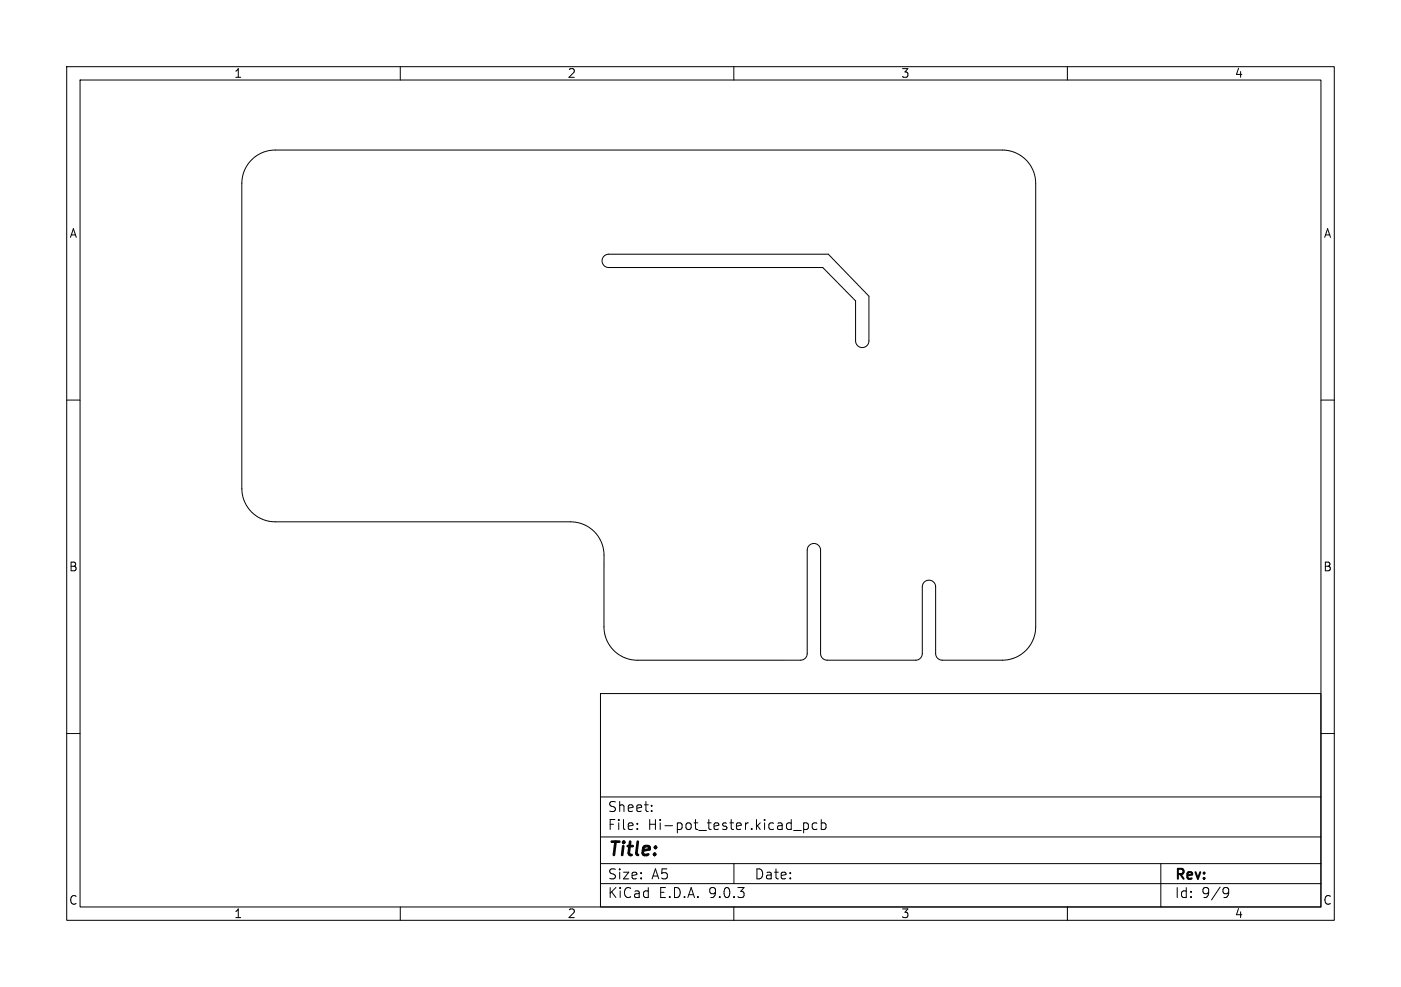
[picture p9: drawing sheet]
<svg xmlns="http://www.w3.org/2000/svg" width="210mm" height="148mm" viewBox="0 0 210 148" stroke-linecap="round" stroke-linejoin="round" font-family="sans-serif">
<defs><g id="words">
<text font-size="2.8" x="91" y="128.9">Title:</text>
<g font-size="2.1">
<text x="91" y="124.7">File:</text>
<text x="91" y="122">Sheet:</text>
<text x="97.1" y="124.7">Hi-pot_tester.kicad_pcb</text>
<text x="91" y="134.9">KiCad</text>
<text x="91" y="132.1">Size:</text>
<text x="97.7" y="132.1">A5</text>
<text x="98.7" y="134.9">E.D.A.</text>
<text x="106.3" y="134.9">9.0.3</text>
<text x="113" y="132.1">Date:</text>
<text x="176" y="132.3">Rev:</text>
<text x="176" y="134.9">Id:</text>
<text x="180.1" y="134.9">9/9</text>
</g>
<g font-size="1.8">
<text x="35" y="11.9">1</text>
<text x="85" y="11.9">2</text>
<text x="135" y="11.9">3</text>
<text x="185" y="11.9">4</text>
<text x="10.3" y="35.9">A</text>
<text x="198.4" y="35.9">A</text>
<text x="10.3" y="85.9">B</text>
<text x="198.3" y="85.9">B</text>
<text x="10.3" y="135.9">C</text>
<text x="35" y="137.9">1</text>
<text x="85" y="137.9">2</text>
<text x="135" y="137.9">3</text>
<text x="185" y="137.9">4</text>
<text x="198.3" y="135.9">C</text>
</g>
</g></defs>
<g fill="none" stroke="#000" stroke-width=".15">
<path d="M10 10h190v128h-190zM12 12h186v124h-186zM60 10v2M110 10v2M160 10v2M37.7 24a5 5 0 0 1 3.5-1.5h109a5 5 0 0 1 5 5v66.5a5 5 0 0 1-5 5h-9a1 1 0 0 1-1-1v-10a1 1 0 0 0-1-1 1 1 0 0 0-1 1v10a1 1 0 0 1-1 1h-13.2a1 1 0 0 1-1-1v-15.5a1 1 0 0 0-1-1 1 1 0 0 0-1 1v15.5a1 1 0 0 1-1 1h-24.5a5 5 0 0 1-5-5v-10.7a5 5 0 0 0-5-5h-44.2a5 5 0 0 1-5.1-5l.1-45.8a5 5 0 0 1 1.4-3.5zM90.5 38.4l.4-.2 .4-.1h32.9l6 6.3v6.7a1 1 0 0 1-1 1 1 1 0 0 1-1-1v-6l-4.9-5h-32a1 1 0 0 1-1-.6 1 1 0 0 1 .2-1.1zM10 60h2M198 60h2M10 110h2M90 104h108v32h-108zM90 119.5h108"/>
<path d="M198 110h2M60 136v2M90 132.5h108M90 129.5h108M90 125.5h108M95.5 124.2v.2M95.5 123.5v.1M97.7 121.5v.2M97.7 120.8v.1M110 136v2M110 129.5v3M119 124.5h1.1"/>
<path d="M120.5 123.4v1.5M120.5 123.5l.4-.1 .3 .3v.4l-.2 .2h-.5M122.5 123.5l-.5-.1-.3 .3v.4l.2 .2h.6M123.1 123.5l.4-.1 .3 .3v.4l-.1 .2h-.6M123.1 122.9v1.5M160 136v2M174 129.5v6.5M183.6 133.1h.3l.2 .1a.99 .99 0 0 1-.4 1.4h-.2M184.2 133.7l-.3 .3h-.3"/>
</g>
<use href="#words"/>
</svg>
